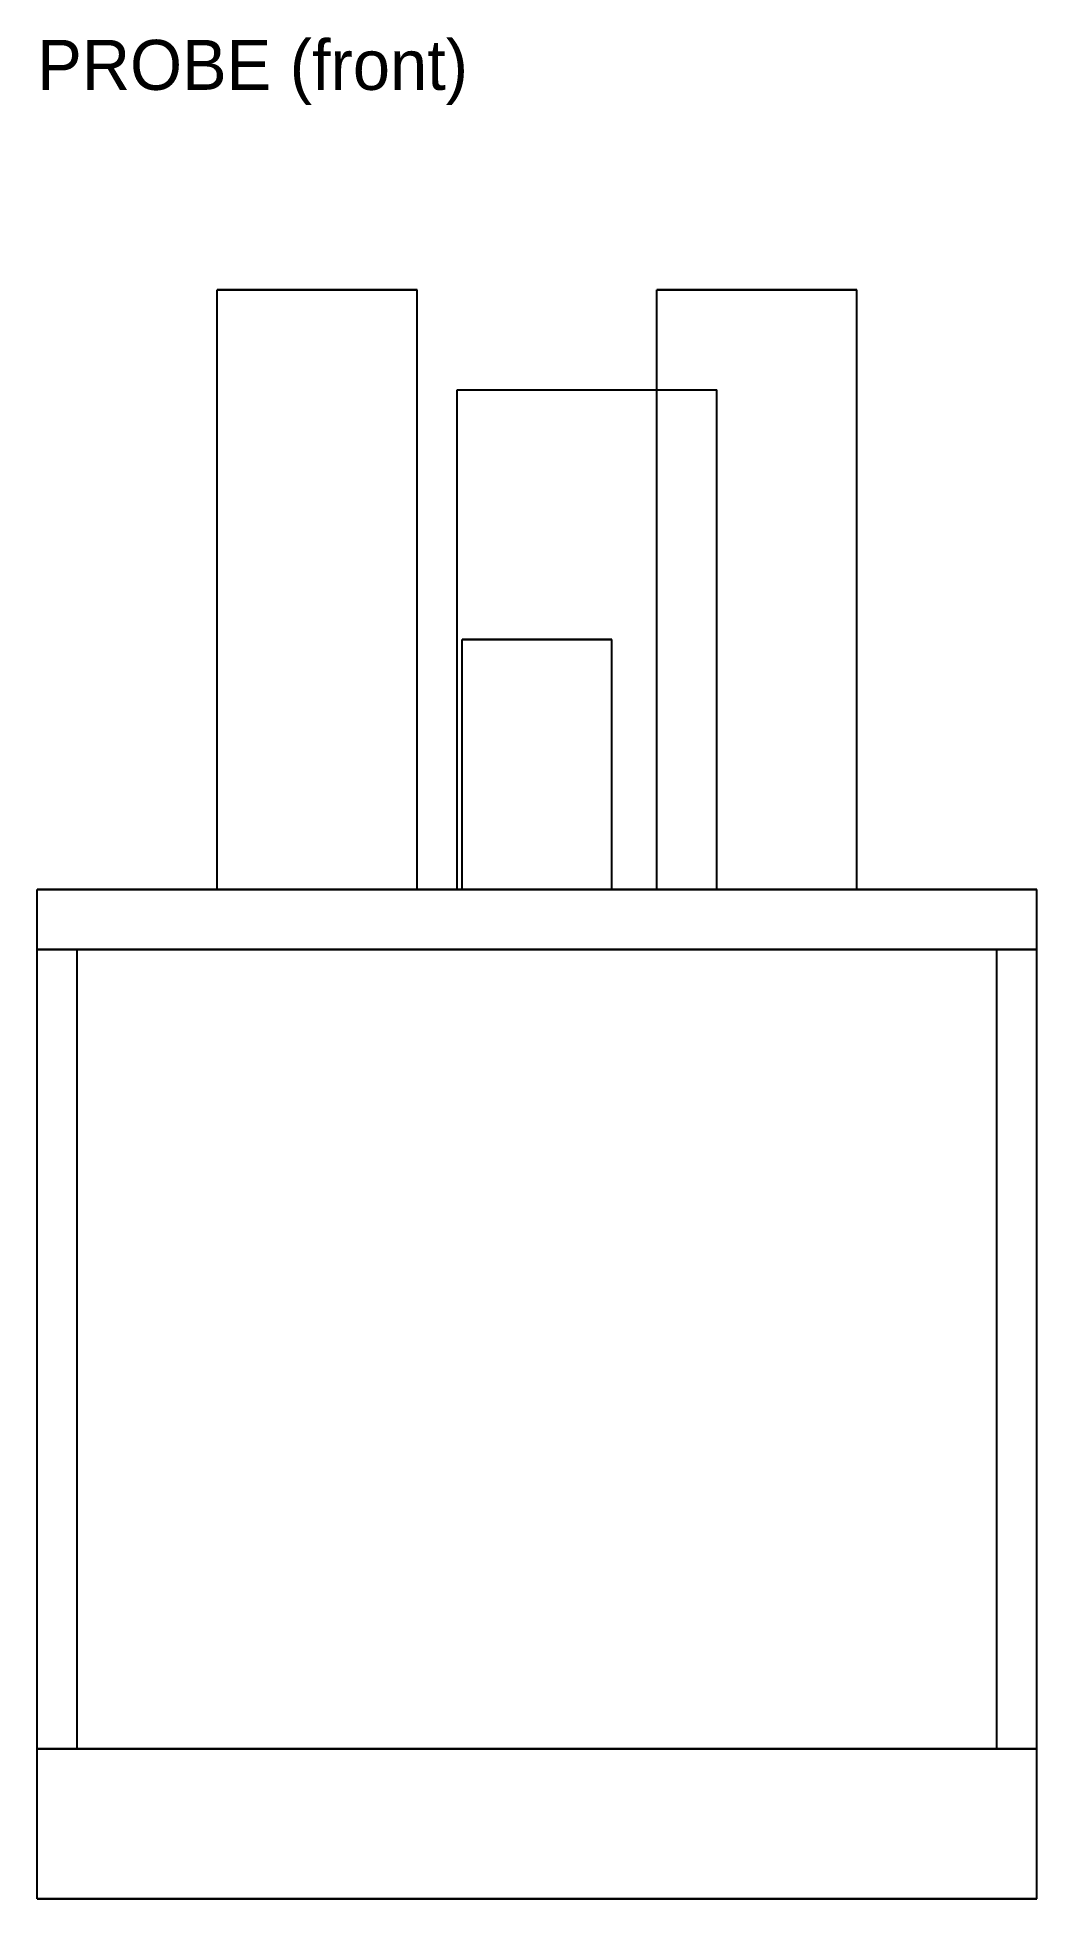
# Model space of a CAD drawing. Header units: metres. Extents: x -50 to 316, y -40 to 1936.
# Drawn here: x -50 to 50, y 1750 to 1936.3 of the extents above; entities that cross this region are included whole.
import ezdxf

# ---------------------------------------------------------------- set-up
doc = ezdxf.new("R2010")
doc.units = ezdxf.units.M
for name, color, linetype in [('HIDDEN', 8, 'Continuous'), ('TEXT', 3, 'Continuous'), ('VISIBLE', 7, 'Continuous')]:
    doc.layers.add(name, color=color, linetype=linetype)

msp = doc.modelspace()

# ---------------------------------------------------------------- linework, layer by layer
at = {"layer": 'HIDDEN'}
for points in [[(-12, 1911), (-12.25, 1911), (-12.99, 1911), (-14.18, 1911), (-15.77, 1911), (-17.66, 1911), (-19.77, 1911), (-22, 1911), (-24.23, 1911), (-26.34, 1911), (-28.23, 1911), (-29.82, 1911), (-31.01, 1911), (-31.75, 1911), (-32, 1911)], [(32, 1911), (31.75, 1911), (31.01, 1911), (29.82, 1911), (28.23, 1911), (26.34, 1911), (24.23, 1911), (22, 1911), (19.77, 1911), (17.66, 1911), (15.77, 1911), (14.18, 1911), (12.99, 1911), (12.25, 1911), (12, 1911)], [(-8, 1851), (-8, 1901)], [(-8, 1901), (18, 1901)], [(12, 1851), (12, 1901)], [(18, 1851), (18, 1901)], [(7.5, 1876), (7.31, 1876), (6.76, 1876), (5.86, 1876), (4.68, 1876), (3.25, 1876), (1.67, 1876), (0, 1876), (-1.67, 1876), (-3.25, 1876), (-4.68, 1876), (-5.86, 1876), (-6.76, 1876), (-7.31, 1876), (-7.5, 1876)], [(-7.5, 1876), (-7.31, 1876), (-6.76, 1876), (-5.86, 1876), (-4.68, 1876), (-3.25, 1876), (-1.67, 1876), (0, 1876), (1.67, 1876), (3.25, 1876), (4.68, 1876), (5.86, 1876), (6.76, 1876), (7.31, 1876), (7.5, 1876)], [(7.5, 1876), (7.31, 1876), (6.76, 1876), (5.86, 1876), (4.68, 1876), (3.25, 1876), (1.67, 1876), (0, 1876), (-1.67, 1876), (-3.25, 1876), (-4.68, 1876), (-5.86, 1876), (-6.76, 1876), (-7.31, 1876), (-7.5, 1876)], [(-7.5, 1876), (-7.31, 1876), (-6.76, 1876), (-5.86, 1876), (-4.68, 1876), (-3.25, 1876), (-1.67, 1876), (0, 1876), (1.67, 1876), (3.25, 1876), (4.68, 1876), (5.86, 1876), (6.76, 1876), (7.31, 1876), (7.5, 1876)], [(-7.5, 1851), (-7.5, 1876)], [(-7.5, 1851), (-7.5, 1876)], [(7.5, 1851), (7.5, 1876)], [(7.5, 1851), (7.5, 1876)], [(50, 1851), (48.75, 1851), (45.05, 1851), (39.09, 1851), (31.17, 1851), (21.69, 1851), (11.13, 1851), (0, 1851), (-11.13, 1851), (-21.69, 1851), (-31.17, 1851), (-39.09, 1851), (-45.05, 1851), (-48.75, 1851), (-50, 1851)], [(-12, 1851), (-12.25, 1851), (-12.99, 1851), (-14.18, 1851), (-15.77, 1851), (-17.66, 1851), (-19.77, 1851), (-22, 1851), (-24.23, 1851), (-26.34, 1851), (-28.23, 1851), (-29.82, 1851), (-31.01, 1851), (-31.75, 1851), (-32, 1851)], [(-32, 1851), (-31.75, 1851), (-31.01, 1851), (-29.82, 1851), (-28.23, 1851), (-26.34, 1851), (-24.23, 1851), (-22, 1851), (-19.77, 1851), (-17.66, 1851), (-15.77, 1851), (-14.18, 1851), (-12.99, 1851), (-12.25, 1851), (-12, 1851)], [(-8, 1851), (18, 1851)], [(-8, 1851), (18, 1851)], [(7.5, 1851), (7.31, 1851), (6.76, 1851), (5.86, 1851), (4.68, 1851), (3.25, 1851), (1.67, 1851), (0, 1851), (-1.67, 1851), (-3.25, 1851), (-4.68, 1851), (-5.86, 1851), (-6.76, 1851), (-7.31, 1851), (-7.5, 1851)], [(-7.5, 1851), (-7.31, 1851), (-6.76, 1851), (-5.86, 1851), (-4.68, 1851), (-3.25, 1851), (-1.67, 1851), (0, 1851), (1.67, 1851), (3.25, 1851), (4.68, 1851), (5.86, 1851), (6.76, 1851), (7.31, 1851), (7.5, 1851)], [(7.5, 1851), (7.31, 1851), (6.76, 1851), (5.86, 1851), (4.68, 1851), (3.25, 1851), (1.67, 1851), (0, 1851), (-1.67, 1851), (-3.25, 1851), (-4.68, 1851), (-5.86, 1851), (-6.76, 1851), (-7.31, 1851), (-7.5, 1851)], [(-7.5, 1851), (-7.31, 1851), (-6.76, 1851), (-5.86, 1851), (-4.68, 1851), (-3.25, 1851), (-1.67, 1851), (0, 1851), (1.67, 1851), (3.25, 1851), (4.68, 1851), (5.86, 1851), (6.76, 1851), (7.31, 1851), (7.5, 1851)], [(32, 1851), (31.75, 1851), (31.01, 1851), (29.82, 1851), (28.23, 1851), (26.34, 1851), (24.23, 1851), (22, 1851), (19.77, 1851), (17.66, 1851), (15.77, 1851), (14.18, 1851), (12.99, 1851), (12.25, 1851), (12, 1851)], [(12, 1851), (12.25, 1851), (12.99, 1851), (14.18, 1851), (15.77, 1851), (17.66, 1851), (19.77, 1851), (22, 1851), (24.23, 1851), (26.34, 1851), (28.23, 1851), (29.82, 1851), (31.01, 1851), (31.75, 1851), (32, 1851)], [(50, 1845), (48.75, 1845), (45.05, 1845), (39.09, 1845), (31.17, 1845), (21.69, 1845), (11.13, 1845), (0, 1845), (-11.13, 1845), (-21.69, 1845), (-31.17, 1845), (-39.09, 1845), (-45.05, 1845), (-48.75, 1845), (-50, 1845)], [(46, 1845), (44.85, 1845), (41.44, 1845), (35.96, 1845), (28.68, 1845), (19.96, 1845), (10.24, 1845), (0, 1845), (-10.24, 1845), (-19.96, 1845), (-28.68, 1845), (-35.96, 1845), (-41.44, 1845), (-44.85, 1845), (-46, 1845)], [(-46, 1845), (-44.85, 1845), (-41.44, 1845), (-35.96, 1845), (-28.68, 1845), (-19.96, 1845), (-10.24, 1845), (0, 1845), (10.24, 1845), (19.96, 1845), (28.68, 1845), (35.96, 1845), (41.44, 1845), (44.85, 1845), (46, 1845)], [(-46, 1765), (-46, 1845)], [(46, 1765), (46, 1845)], [(50, 1765), (48.75, 1765), (45.05, 1765), (39.09, 1765), (31.17, 1765), (21.69, 1765), (11.13, 1765), (0, 1765), (-11.13, 1765), (-21.69, 1765), (-31.17, 1765), (-39.09, 1765), (-45.05, 1765), (-48.75, 1765), (-50, 1765)], [(50, 1765), (48.75, 1765), (45.05, 1765), (39.09, 1765), (31.17, 1765), (21.69, 1765), (11.13, 1765), (0, 1765), (-11.13, 1765), (-21.69, 1765), (-31.17, 1765), (-39.09, 1765), (-45.05, 1765), (-48.75, 1765), (-50, 1765)], [(46, 1765), (44.85, 1765), (41.44, 1765), (35.96, 1765), (28.68, 1765), (19.96, 1765), (10.24, 1765), (0, 1765), (-10.24, 1765), (-19.96, 1765), (-28.68, 1765), (-35.96, 1765), (-41.44, 1765), (-44.85, 1765), (-46, 1765)], [(-46, 1765), (-44.85, 1765), (-41.44, 1765), (-35.96, 1765), (-28.68, 1765), (-19.96, 1765), (-10.24, 1765), (0, 1765), (10.24, 1765), (19.96, 1765), (28.68, 1765), (35.96, 1765), (41.44, 1765), (44.85, 1765), (46, 1765)], [(50, 1750), (48.75, 1750), (45.05, 1750), (39.09, 1750), (31.17, 1750), (21.69, 1750), (11.13, 1750), (0, 1750), (-11.13, 1750), (-21.69, 1750), (-31.17, 1750), (-39.09, 1750), (-45.05, 1750), (-48.75, 1750), (-50, 1750)], [(18, 1750), (17.55, 1750), (16.22, 1750), (14.07, 1750), (11.22, 1750), (7.81, 1750), (4.01, 1750), (0, 1750), (-4.01, 1750), (-7.81, 1750), (-11.22, 1750), (-14.07, 1750), (-16.22, 1750), (-17.55, 1750), (-18, 1750)], [(-18, 1750), (-17.55, 1750), (-16.22, 1750), (-14.07, 1750), (-11.22, 1750), (-7.81, 1750), (-4.01, 1750), (0, 1750), (4.01, 1750), (7.81, 1750), (11.22, 1750), (14.07, 1750), (16.22, 1750), (17.55, 1750), (18, 1750)], [(17.5, 1750), (17.06, 1750), (15.77, 1750), (13.68, 1750), (10.91, 1750), (7.59, 1750), (3.89, 1750), (0, 1750), (-3.89, 1750), (-7.59, 1750), (-10.91, 1750), (-13.68, 1750), (-15.77, 1750), (-17.06, 1750), (-17.5, 1750)], [(-17.5, 1750), (-17.06, 1750), (-15.77, 1750), (-13.68, 1750), (-10.91, 1750), (-7.59, 1750), (-3.89, 1750), (0, 1750), (3.89, 1750), (7.59, 1750), (10.91, 1750), (13.68, 1750), (15.77, 1750), (17.06, 1750), (17.5, 1750)], [(-4, 1750), (-4.1, 1750), (-4.4, 1750), (-4.87, 1750), (-5.51, 1750), (-6.26, 1750), (-7.11, 1750), (-8, 1750), (-8.89, 1750), (-9.74, 1750), (-10.49, 1750), (-11.13, 1750), (-11.6, 1750), (-11.9, 1750), (-12, 1750)], [(-12, 1750), (-11.9, 1750), (-11.6, 1750), (-11.13, 1750), (-10.49, 1750), (-9.74, 1750), (-8.89, 1750), (-8, 1750), (-7.11, 1750), (-6.26, 1750), (-5.51, 1750), (-4.87, 1750), (-4.4, 1750), (-4.1, 1750), (-4, 1750)], [(12, 1750), (11.9, 1750), (11.6, 1750), (11.13, 1750), (10.49, 1750), (9.74, 1750), (8.89, 1750), (8, 1750), (7.11, 1750), (6.26, 1750), (5.51, 1750), (4.87, 1750), (4.4, 1750), (4.1, 1750), (4, 1750)], [(4, 1750), (4.1, 1750), (4.4, 1750), (4.87, 1750), (5.51, 1750), (6.26, 1750), (7.11, 1750), (8, 1750), (8.89, 1750), (9.74, 1750), (10.49, 1750), (11.13, 1750), (11.6, 1750), (11.9, 1750), (12, 1750)]]:
    msp.add_lwpolyline(points, dxfattribs=at)
at = {"layer": 'VISIBLE'}
for points in [[(-32, 1911), (-31.75, 1911), (-31.01, 1911), (-29.82, 1911), (-28.23, 1911), (-26.34, 1911), (-24.23, 1911), (-22, 1911), (-19.77, 1911), (-17.66, 1911), (-15.77, 1911), (-14.18, 1911), (-12.99, 1911), (-12.25, 1911), (-12, 1911)], [(-32, 1851), (-32, 1911)], [(-12, 1851), (-12, 1911)], [(12, 1911), (12.25, 1911), (12.99, 1911), (14.18, 1911), (15.77, 1911), (17.66, 1911), (19.77, 1911), (22, 1911), (24.23, 1911), (26.34, 1911), (28.23, 1911), (29.82, 1911), (31.01, 1911), (31.75, 1911), (32, 1911)], [(12, 1901), (12, 1911)], [(32, 1851), (32, 1911)], [(-8, 1851), (-8, 1901)], [(-8, 1901), (18, 1901)], [(18, 1851), (18, 1901)], [(-50, 1851), (-48.75, 1851), (-45.05, 1851), (-39.09, 1851), (-31.17, 1851), (-21.69, 1851), (-11.13, 1851), (0, 1851), (11.13, 1851), (21.69, 1851), (31.17, 1851), (39.09, 1851), (45.05, 1851), (48.75, 1851), (50, 1851)], [(-50, 1845), (-50, 1851)], [(50, 1845), (50, 1851)], [(-50, 1845), (-48.75, 1845), (-45.05, 1845), (-39.09, 1845), (-31.17, 1845), (-21.69, 1845), (-11.13, 1845), (0, 1845), (11.13, 1845), (21.69, 1845), (31.17, 1845), (39.09, 1845), (45.05, 1845), (48.75, 1845), (50, 1845)], [(-50, 1765), (-50, 1845)], [(50, 1765), (50, 1845)], [(-50, 1765), (-48.75, 1765), (-45.05, 1765), (-39.09, 1765), (-31.17, 1765), (-21.69, 1765), (-11.13, 1765), (0, 1765), (11.13, 1765), (21.69, 1765), (31.17, 1765), (39.09, 1765), (45.05, 1765), (48.75, 1765), (50, 1765)], [(-50, 1765), (-48.75, 1765), (-45.05, 1765), (-39.09, 1765), (-31.17, 1765), (-21.69, 1765), (-11.13, 1765), (0, 1765), (11.13, 1765), (21.69, 1765), (31.17, 1765), (39.09, 1765), (45.05, 1765), (48.75, 1765), (50, 1765)], [(-50, 1750), (-50, 1765)], [(50, 1750), (50, 1765)], [(-50, 1750), (-48.75, 1750), (-45.05, 1750), (-39.09, 1750), (-31.17, 1750), (-21.69, 1750), (-11.13, 1750), (0, 1750), (11.13, 1750), (21.69, 1750), (31.17, 1750), (39.09, 1750), (45.05, 1750), (48.75, 1750), (50, 1750)]]:
    msp.add_lwpolyline(points, dxfattribs=at)

# ---------------------------------------------------------------- texts
at = {"layer": 'TEXT'}
msp.add_text('PROBE (front)', height=5, dxfattribs=at).set_placement((-50, 1931))

doc.saveas('drawing.dxf')
